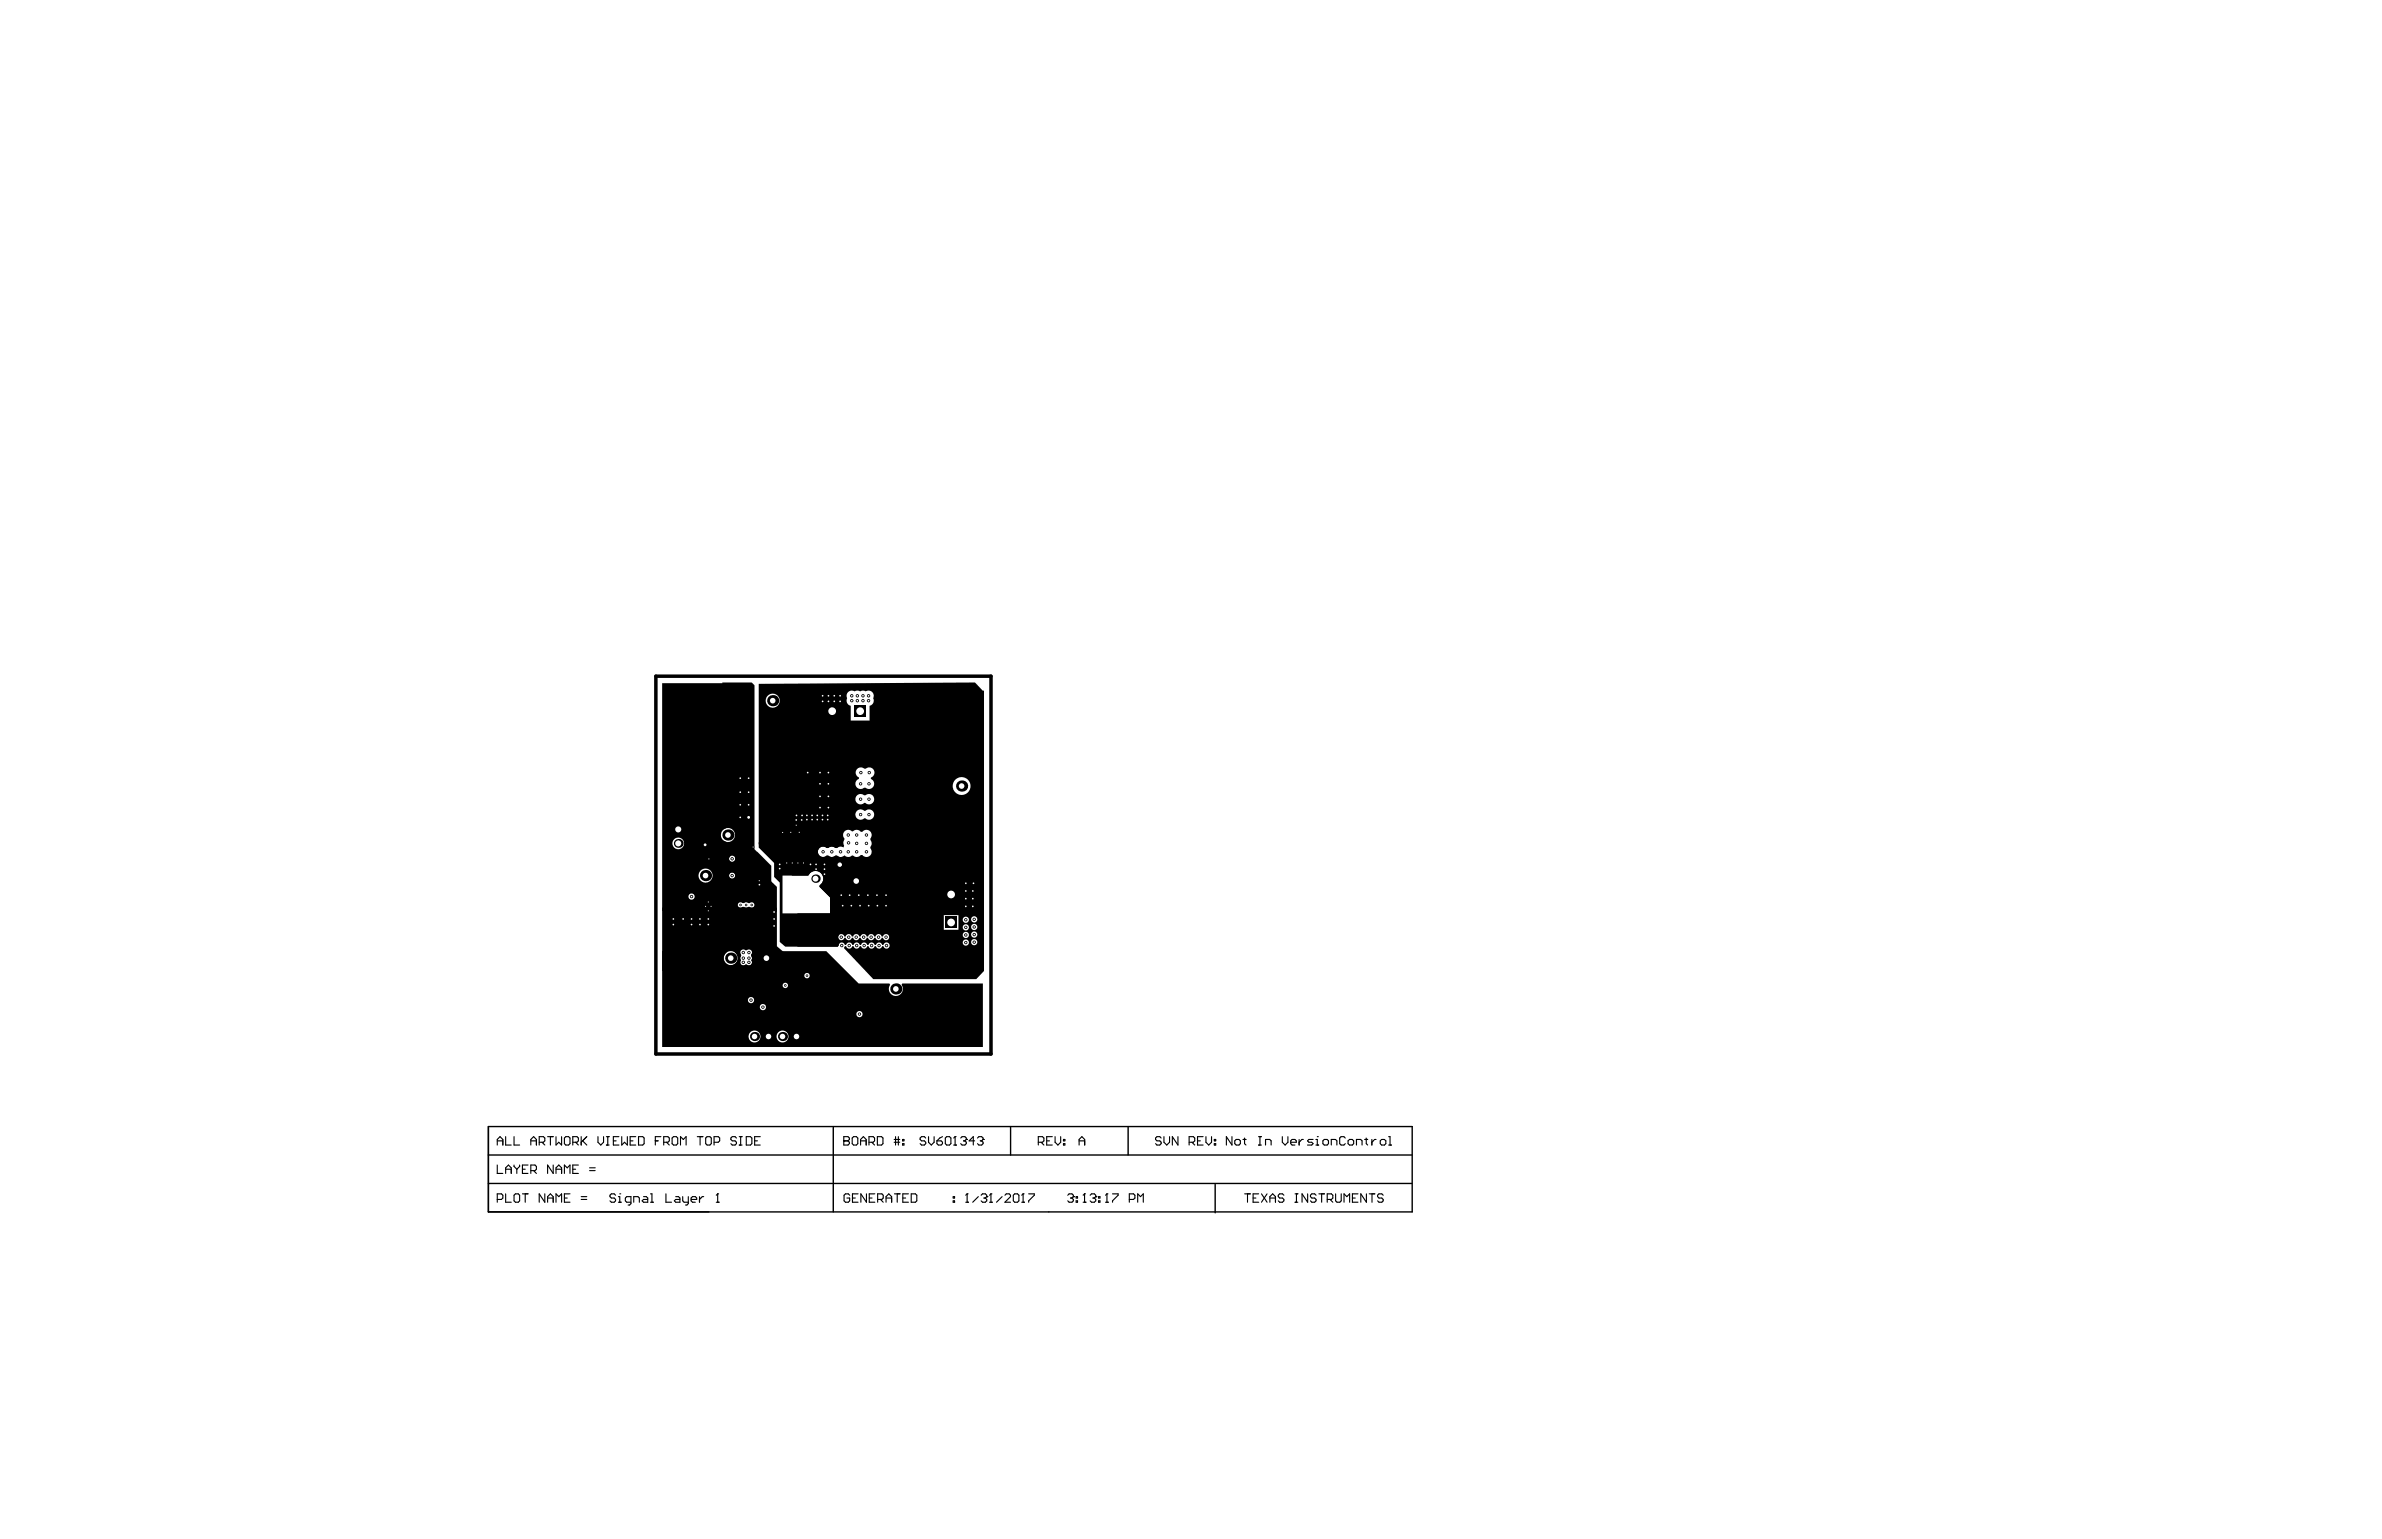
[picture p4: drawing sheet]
<svg xmlns="http://www.w3.org/2000/svg" width="432mm" height="279mm" viewBox="0 0 432 279" stroke-linecap="round" stroke-linejoin="round" font-family="sans-serif">
<path d="M118.9 122.6h60.7v68.5h-60.7z" fill="none" stroke="#000" stroke-width=".63"/>
<path d="M88.5 204.3v15.4h167.5v-15.4h-167.5v15.4M88.5 214.6h167.4M88.5 209.4h167.5M151.1 204.3v15.4M183.2 204.3v5.1M204.5 204.3v5.1M220.3 214.8v5.1" fill="none" stroke="#000" stroke-width=".25"/>
<g fill="none" stroke="#000" stroke-width=".2">
<path d="M90.1 206.9h1.1M90.1 207.6v-1l.5-.5 .6 .5v1M90.1 211.2v1.6h1.1M90.1 217.5h.8l.3-.3v-.5l-.3-.2h-.8v1.5M91.7 206.1v1.5h1M91.7 212.8v-1.1l.5-.5 .5 .5v1.1M91.7 216.5v1.5h1M91.7 212h1M93.2 206.1v1.5h1M93.2 216.7l.2-.2h.5l.3 .2v1l-.3 .3h-.5l-.2-.3zM93.2 211.2v.3l.5 .5M93.7 212v.8"/>
<path d="M94.2 211.2v.3l-.5 .5M94.7 216.5h1M94.7 212h.5M95.2 216.5v1.5M95.7 211.2h-1v1.6h1M96.2 206.9h1M96.2 212.3h.8l.2-.3v-.5l-.2-.3h-.8v1.6M96.2 207.6v-1l.5-.5 .5 .5v1M96.7 212.3l.5 .5M97.7 207.1h.8l.3-.2v-.6l-.3-.2h-.8v1.5M98.3 207.1l.5 .5M98.8 216.5v1.5l-1.1-1.5v1.5"/>
<path d="M99.3 206.1h1M99.3 218v-1l.5-.5 .5 .5v1M99.3 217.2h1M99.8 206.1v1.5M100.3 211.2v1.6l-1-1.6v1.6M100.8 206.1v1.5l.5-.5 .5 .5v-1.5M100.8 212.8v-1.1l.5-.5 .5 .5v1.1M100.8 218v-1.5l.5 .5 .5-.5v1.5M100.8 212h1M102.3 206.3l.3-.2h.5l.2 .2v1.1l-.2 .2h-.5l-.3-.2zM102.3 217.2h.5M102.3 212.8v-1.6l.5 .5 .5-.5v1.6"/>
<path d="M103.3 216.5h-1v1.5h1M103.8 207.1h.8l.2-.2v-.6l-.2-.2h-.8v1.5M103.8 212h.5M104.3 207.1l.5 .5M104.8 211.2h-1v1.6h1M105.4 217.5h1M105.4 217h1M105.4 206.1v1.5M105.6 206.9l.8 .7M106.4 206.1l-1 1M106.9 212.3h1M106.9 211.7h1"/>
<path d="M108.4 206.1v1l.5 .5 .5-.5v-1M109.9 207.6h.5M109.9 206.1h.5M110.2 206.1v1.5M111.2 206.9h.5M111.6 216.7l-.3-.2h-.5l-.2 .2v.3l.2 .2h.5l.3 .3v.2l-.3 .3h-.5l-.2-.3M112.1 218h.5M112.1 217h.2v1M112.2 206.1h-1v1.5h1M112.3 216.5h.1M112.7 206.1v1.5l.5-.5 .5 .5v-1.5M114.2 206.9h.5"/>
<path d="M114.4 218h-.8l-.2-.3v-.5l.2-.2h.8v1.2l-.3 .3h-.2M114.9 218v-1h.7l.3 .2v.8M115.2 206.1h-1v1.5h1M115.8 206.1h.7l.3 .2v1.1l-.3 .2h-.7zM116.7 217h.5l.2 .2v.8h-.7l-.3-.3 .3-.2h.7M117.9 216.5h.3v1.5M117.9 218h.5M118.8 206.9h.5M119.8 206.1h-1v1.5M120.3 207.1h.8l.2-.2v-.6l-.2-.2h-.8v1.5M120.7 216.5v1.5h1M120.8 207.1l.5 .5"/>
<path d="M122.1 206.1h.5l.3 .2v1.1l-.3 .2h-.5l-.3-.2v-1.1zM122.5 217h.5l.3 .2v.8h-.8l-.3-.3 .3-.2h.8M123.4 207.6v-1.5l.5 .5 .5-.5v1.5M123.8 217v.7l.2 .3h.8M124.8 217v1.2l-.3 .3h-.2M125.3 217.5h1v-.3l-.3-.2h-.5l-.2 .2v.5l.2 .3h.5M126.4 206.1h1M126.8 217v1M126.9 206.1v1.5M127.6 217h-.3l-.5 .5M127.9 206.3l.3-.2h.5l.2 .2v1.1l-.2 .2h-.5l-.3-.2zM129.4 207.1h.8l.3-.2v-.6l-.3-.2h-.8v1.5"/>
<path d="M129.8 218h.6M130.1 216.5h.1M130.1 216.5v1.5M130.1 216.5l-.3 .2M133.5 206.3l-.3-.2h-.5l-.2 .2v.3l.2 .3h.5l.3 .2v.3l-.3 .2h-.5l-.2-.2M134 207.6h.5M134 206.1h.5M134.3 206.1v1.5M135.3 206.1h.7l.3 .2v1.1l-.3 .2h-.7zM136.8 206.9h.5M137.8 206.1h-1v1.5h1M153 206.9h.1"/>
<path d="M153 206.1h.7l.3 .2v.3l-.3 .3 .3 .2v.3l-.3 .2h-.7zM153 206.9h.7M154 216.7l-.2-.2h-.5l-.3 .2v1l.3 .3h.5l.2-.3v-.5h-.5M154.5 206.3l.2-.2h.5l.3 .2v1.1l-.3 .2h-.5l-.2-.2zM154.5 217.2h.5M155.5 216.5h-1v1.5h1M156 206.9h1M156 207.6v-1l.5-.5 .5 .5v1M157.1 216.5v1.5l-1-1.5v1.5M157.5 207.1h.8l.2-.2v-.6l-.2-.2h-.8v1.5M157.6 217.2h.5M158 207.1l.5 .5"/>
<path d="M158.6 216.5h-1v1.5h1M159 206.1h.8l.3 .2v1.1l-.3 .2h-.8zM159.1 217.5h.8l.2-.3v-.5l-.2-.2h-.8v1.5M159.6 217.5l.5 .5M160.6 217.2h1M160.6 218v-1l.5-.5 .5 .5v1M162.1 206.6h1M162.1 207.1h1M162.1 216.5h1.1M162.3 206.1v1.5M162.6 216.5v1.5M162.8 206.1v1.5"/>
<path d="M163.6 207.4h.3v.2h-.3zM163.6 206.6h.3v.3h-.3zM163.7 217.2h.5M164.7 216.5h-1v1.5h1M165.2 216.5h.7l.3 .2v1l-.3 .3h-.7zM167.8 206.3l-.2-.2h-.5l-.3 .2v.3l.3 .3h.5l.2 .2v.3l-.2 .2h-.5l-.3-.2M168.3 206.1v1l.5 .5 .5-.5v-1M169.8 206.9h.8l.3 .2v.3l-.3 .2h-.5l-.3-.2zM170.9 206.1l-.6 .2-.5 .6M171.4 206.3l.2-.2h.5l.3 .2v1.1l-.3 .2h-.5l-.2-.2zM172.8 217.7h.2v.3h-.2zM172.8 217h.2v.2h-.2z"/>
<path d="M172.9 207.6h.5M173.1 206.1h.1M173.1 206.1v1.5M173.1 206.1l-.2 .2M174.2 206.3l.2-.2h.5l.3 .2v.3M174.7 206.9h.2M174.9 206.9l.3 .2v.3l-.3 .2h-.5l-.2-.2M175.1 218h.5M175.2 206.6h.1M175.2 206.6l-.3 .3M175.3 216.5h.1M175.3 216.5v1.5"/>
<path d="M175.3 216.5l-.2 .2M176.7 206.9h-1l.7-.8v1.5M177.2 206.3l.2-.2h.6l.2 .2v.3M177.3 217l-1 1M177.7 206.9h.3M177.9 216.7l.2-.2h.5l.3 .2v.3M178 206.9l.2 .2v.3l-.2 .2h-.6l-.2-.2M178.2 206.6h.1M178.2 206.6l-.2 .3M178.4 217.2h.2M178.6 217.2l.3 .3v.2l-.3 .3h-.5l-.2-.3M178.9 217h.1"/>
<path d="M178.9 217l-.3 .2M179.4 218h.5M179.6 216.5h.1M179.6 216.5l-.2 .2M179.6 216.5v1.5M181.7 217l-1.1 1M182.2 216.7l.2-.2h.5l.3 .2v.3l-1 1h1M183.7 216.7l.2-.2h.5l.3 .2v1l-.3 .3h-.5l-.2-.3zM185.2 218h.5M185.5 216.5h.1M185.5 216.5v1.5M185.5 216.5l-.3 .2"/>
<path d="M186.5 216.5h1v.2l-1 1v.3M188.2 207.1h.8l.2-.2v-.6l-.2-.2h-.8v1.5M188.7 207.1l.5 .5M189.7 206.9h.5M190.8 206.1h-1.1v1.5h1.1M191.3 206.1v1l.5 .5 .5-.5v-1M192.8 207.4h.2v.2h-.2zM192.8 206.6h.2v.3h-.2zM193.6 216.7l.2-.2h.5l.3 .2v.3M194.1 217.2h.2M194.3 217.2l.3 .3v.2l-.3 .3h-.5l-.2-.3M194.6 217h.1"/>
<path d="M194.6 217l-.3 .2M195.1 217.7h.2v.3h-.2zM195.1 217h.2v.2h-.2zM195.6 207.6v-1l.5-.5 .5 .5v1M195.6 206.9h1M196.3 218h.6M196.6 216.5h.1M196.6 216.5v1.5M196.6 216.5l-.3 .2M197.6 216.7l.3-.2h.5l.2 .2v.3M198.1 217.2h.3M198.4 217.2l.2 .3v.2l-.2 .3h-.5l-.3-.3"/>
<path d="M198.6 217h.1M198.6 217l-.2 .2M199.1 217.7h.3v.3h-.3zM199.1 217h.3v.2h-.3zM200.4 218h.5M200.7 216.5h.1M200.7 216.5v1.5M200.7 216.5l-.3 .2M201.7 216.5h1v.2l-1 1v.3M204.7 217.5h.8l.2-.3v-.5l-.2-.2h-.8v1.5M206.2 218v-1.5l.5 .5 .6-.5v1.5M210.5 206.3l-.3-.2h-.5l-.2 .2v.3l.2 .3h.5l.3 .2v.3l-.3 .2h-.5l-.2-.2"/>
<path d="M211 206.1v1l.5 .5 .5-.5v-1M213.5 206.1v1.5l-1-1.5v1.5M215.6 207.1h.7l.3-.2v-.6l-.3-.2h-.7v1.5M216.1 207.1l.5 .5M217.1 206.9h.5M218.1 206.1h-1v1.5h1M218.6 206.1v1l.5 .5 .5-.5v-1M220.1 207.4h.3v.2h-.3zM220.1 206.6h.3v.3h-.3zM223.3 206.1v1.5l-1-1.5v1.5M224.1 206.6h.5l.2 .3v.5l-.2 .2h-.5l-.3-.2v-.5zM225.4 206.6h.5"/>
<path d="M225.6 206.3v1.1l.3 .2M225.6 216.5h1M226.1 216.5v1.5M227.2 217.2h.5M228.1 207.6h.6M228.1 206.1h.6M228.2 216.5h-1v1.5h1M228.4 206.1v1.5M228.7 216.5l1 1.5M229.4 207.6v-1h.8l.2 .3v.7M229.7 216.5l-1 1.5M230.2 217.2h1"/>
<path d="M230.2 218v-1l.5-.5 .5 .5v1M232.5 206.1v1l.5 .5 .5-.5v-1M232.7 216.7l-.2-.2h-.5l-.3 .2v.3l.3 .2h.5l.2 .3v.2l-.2 .3h-.5l-.3-.3M234 207.1h1v-.2l-.3-.3h-.5l-.2 .3v.5l.2 .2h.5M234.8 216.5h.5M234.8 218h.5M235 216.5v1.5M235.5 206.6v1M236.3 206.6h-.3l-.5 .5M237 216.5v1.5l-1-1.5v1.5M238 206.6h-.7l-.3 .3 .3 .2h.5l.2 .3-.2 .2h-.8M238.5 207.6h.5"/>
<path d="M238.5 206.6h.3v1M238.6 216.7l-.3-.2h-.5l-.2 .2v.3l.2 .2h.5l.3 .3v.2l-.3 .3h-.5l-.2-.3M238.8 206.1h.1M239.1 216.5h1M239.6 216.5v1.5M240.1 206.6h.5l.2 .3v.5l-.2 .2h-.5l-.3-.2v-.5zM240.6 217.5h.8l.2-.3v-.5l-.2-.2h-.8v1.5M241.1 217.5l.5 .5M241.3 207.6v-1h.8l.2 .3v.7M242.1 216.5v1.2l.3 .3h.5l.2-.3v-1.2M243.6 218v-1.5l.5 .5 .6-.5v1.5M243.9 206.3l-.3-.2h-.5l-.2 .2v1.1l.2 .2h.5l.3-.2"/>
<path d="M244.6 206.6h.5l.3 .3v.5l-.3 .2h-.5l-.2-.2v-.5zM245.2 217.2h.5M245.9 207.6v-1h.8l.2 .3v.7M246.2 216.5h-1v1.5h1M247.4 206.6h.5M247.7 206.3v1.1l.2 .2M247.7 216.5v1.5l-1-1.5v1.5M248.2 216.5h1M248.7 206.6v1M248.7 216.5v1.5M249.4 206.6h-.2l-.5 .5M250.5 206.6h.5l.2 .3v.5l-.2 .2h-.5l-.3-.2v-.5z"/>
<path d="M250.7 216.7l-.2-.2h-.5l-.3 .2v.3l.3 .2h.5l.2 .3v.2l-.2 .3h-.5l-.3-.3M251.7 207.6h.5M251.7 206.1h.3v1.5"/>
</g>
<g fill="#000">
<path d="M130.9 123.7h5.4l.5 .6v29.7l3 3v4h-8.6l-.3-.2v-8.3l.3-.1a1.27 1.27 0 0 0 1.7-.1 1.27 1.27 0 0 0 0-1.8 1.27 1.27 0 0 0-1.7-.1l-.3-.1zM132.1 155.7a.6 .6 0 0 0 1.2 0 .6 .6 0 0 0-1.2 0zM132.1 158.8a.6 .6 0 0 0 1.2 0 .6 .6 0 0 0-1.2 0z"/>
<path d="M137.5 124l39.2-.3 1.4 1.5h.3v50.9l-1.4 1.4h-18.7l-5.3-5.6 .1-.3h.3a.56 .56 0 0 0 .5 .4 .56 .56 0 0 0 .6-.4h.2a.56 .56 0 0 0 .6 .4 .56 .56 0 0 0 .5-.4h.3a.56 .56 0 0 0 .5 .4 .56 .56 0 0 0 .6-.4h.3a.56 .56 0 0 0 .5 .4 .56 .56 0 0 0 .5-.4h.3a.56 .56 0 0 0 .6 .4 .56 .56 0 0 0 .5-.4h.3a.56 .56 0 0 0 .8 .3 .56 .56 0 0 0 0-.9 .56 .56 0 0 0-.8 .3h-.3a.56 .56 0 0 0-.5-.4 .56 .56 0 0 0-.6 .4h-.3a.56 .56 0 0 0-.5-.4 .56 .56 0 0 0-.5 .4h-.3a.56 .56 0 0 0-.6-.4 .56 .56 0 0 0-.5 .4h-.3a.56 .56 0 0 0-.5-.4 .56 .56 0 0 0-.6 .4h-.2a.56 .56 0 0 0-.6-.4 .56 .56 0 0 0-.5 .4h-.3a.56 .56 0 0 0-.6-.4 .56 .56 0 0 0-.5 .6l-.1 .1h-7.4v-6h6v-2.9l-2-1.9 .1-.3a1.41 1.41 0 0 0 .1-2.3 1.41 1.41 0 0 0-2.2 .6h-2.9l-.2-.3v-2.2h-1l-3-3.2h-1.9zM153.7 125.5l-.2 .4 .1 .7a.94 .94 0 0 0 .6 1.4v2.7h3.4v-2.7a.94 .94 0 0 0 .7-1.4 .97 .97 0 0 0-.2-1.1 .97 .97 0 0 0-1.2-.2l-.5-.1-.5 .2-.5-.2-.5 .2-.5-.2zM138.8 127a1.3 1.3 0 0 0 2.6 0 1.3 1.3 0 0 0-2.6 0zM155.4 139.4a1 1 0 0 0 .3 1.6v.2a.98 .98 0 0 0-.5 1.5 .98 .98 0 0 0 1.6 .1 1 1 0 0 0 1.5-.1 1 1 0 0 0-.4-1.5v-.2a.98 .98 0 0 0 .4-1.5 .98 .98 0 0 0-1.5-.1l-.7-.3zM172.7 142.5a1.62 1.62 0 0 0 3.2 0 1.62 1.62 0 0 0-3.2 0zM155.3 144.2a.95 .95 0 0 0 0 1.4 .95 .95 0 0 0 1.4 0h.2a.94 .94 0 0 0 1.3 0 .94 .94 0 0 0 0-1.3 .94 .94 0 0 0-1.3-.1l-.9-.2zM155.3 147a.95 .95 0 0 0 0 1.4 .95 .95 0 0 0 1.4 0h.2a.95 .95 0 0 0 1.3 0 .95 .95 0 0 0 0-1.4 .95 .95 0 0 0-1.3 0l-.9-.2zM148.5 153.8a.94 .94 0 0 0 0 1.3 .94 .94 0 0 0 1.3 .1l.2-.1a1.32 1.32 0 0 0 1.6 0 1.2 1.2 0 0 0 1.5 0l.7 .3 .8-.3a.95 .95 0 0 0 1.4-.1h.3a.99 .99 0 0 0 1.4 .1 .99 .99 0 0 0 .1-1.4 1.26 1.26 0 0 0 0-1.5 .98 .98 0 0 0-.1-1.5 .98 .98 0 0 0-1.4 .1h-.3a.95 .95 0 0 0-1.4-.1h-.2a.95 .95 0 0 0-1.3 0 .95 .95 0 0 0 0 1.4l-.2 .7 .1 .5-.1 .3a1.33 1.33 0 0 0-1.3 .2 1.32 1.32 0 0 0-1.6 0l-.8-.3zM176 166.7a.6 .6 0 0 0 1.2 0 .6 .6 0 0 0-1.2 0zM174.5 166.8a.57 .57 0 0 0 1.1 0 .57 .57 0 0 0-1.1 0zM171.1 165.9v2.7h2.6v-2.7zM176 168.1a.6 .6 0 0 0 1.2 0 .6 .6 0 0 0-1.2 0zM174.5 168.1a.57 .57 0 0 0 1.1 0 .57 .57 0 0 0-1.1 0zM152.1 169.5a.56 .56 0 0 0 .1 .9 .56 .56 0 0 0 .9-.4h.2a.56 .56 0 0 0 .6 .5 .56 .56 0 0 0 .5-.5h.3a.56 .56 0 0 0 .5 .5 .56 .56 0 0 0 .6-.5h.2a.56 .56 0 0 0 .6 .5 .56 .56 0 0 0 .5-.5h.3a.56 .56 0 0 0 .5 .5 .56 .56 0 0 0 .6-.5h.2a.56 .56 0 0 0 .6 .5 .56 .56 0 0 0 .5-.5h.3a.56 .56 0 0 0 .8 .4 .56 .56 0 0 0 0-.9 .56 .56 0 0 0-.8 .3h-.3a.56 .56 0 0 0-.5-.4 .56 .56 0 0 0-.6 .4h-.2a.56 .56 0 0 0-.6-.4 .56 .56 0 0 0-.5 .4h-.3a.56 .56 0 0 0-.5-.4 .56 .56 0 0 0-.6 .4h-.2a.56 .56 0 0 0-.6-.4 .56 .56 0 0 0-.5 .4h-.3a.56 .56 0 0 0-.5-.4 .56 .56 0 0 0-.6 .4h-.2l-.1-.1a.57 .57 0 0 0-.9-.2zM176 169.5a.6 .6 0 0 0 1.2 0 .6 .6 0 0 0-1.2 0zM174.5 169.5a.57 .57 0 0 0 1.1 0 .57 .57 0 0 0-1.1 0zM176 170.8a.6 .6 0 0 0 1.2 0 .6 .6 0 0 0-1.2 0zM174.5 170.9a.57 .57 0 0 0 1.1 0 .57 .57 0 0 0-1.1 0z"/>
<path d="M120 123.9h11.6v26.3a1.28 1.28 0 0 0-.9 1.2 1.28 1.28 0 0 0 .9 1.2v1.6l.8 .8v.3a.57 .57 0 0 0-.1 .7 .57 .57 0 0 0 .7 .2 .57 .57 0 0 0 .2-.7l.2-.3h1.6l5.8 5.6v4.6h-20.5l-.3-.3zM121.9 152.9a1.06 1.06 0 0 0 2.1 0 1.06 1.06 0 0 0-2.1 0zM132.1 158.8a.6 .6 0 0 0 1.2 0 .6 .6 0 0 0-1.2 0zM126.6 158.8a1.3 1.3 0 0 0 2.6 0 1.3 1.3 0 0 0-2.6 0zM124.8 162.6a.57 .57 0 0 0 1.1 0 .57 .57 0 0 0-1.1 0zM133.9 163.7a.49 .49 0 0 0 0 .7 .49 .49 0 0 0 .7 0h.3a.49 .49 0 0 0 .7 0h.3a.49 .49 0 0 0 .7 0 .49 .49 0 0 0 0-.7 .49 .49 0 0 0-.7 .1l-.3-.1a.49 .49 0 0 0-.7 .1l-.3-.1a.49 .49 0 0 0-.7 0z"/>
<path d="M137.5 152.8l.2-.2 14.5 .1 .1 .2-.2 .1v.5l-.2 .1a.6 .6 0 0 1-.9-.1l-.7 .1a.6 .6 0 0 1-.8-.1 .94 .94 0 0 0-1.2 1.2 .94 .94 0 0 0 1.5 .5l.2-.1a1.32 1.32 0 0 0 1.6 0l.5 .3v14.1a.56 .56 0 0 0 0 .8v.8l-.2 .5h-9.5l-1.1-.8v-10.8l-1-1v-2.5l-2.8-2.8zM141.8 158.8v6.8h8.7v-2.9l-2-1.9 .1-.3a1.41 1.41 0 0 0 .1-2.3 1.41 1.41 0 0 0-2.2 .6z"/>
<path d="M120 164.6h20.8v7l1.9 1.5v3h-22.7zM134.3 172.3a.57 .57 0 0 0 0 .8v.2a.56 .56 0 0 0 0 .8 .57 .57 0 0 0 .1 .8 .57 .57 0 0 0 .7 0h.3a.57 .57 0 0 0 .8 0 .57 .57 0 0 0 0-.8 .56 .56 0 0 0 0-.8v-.2a.57 .57 0 0 0 0-.8 .57 .57 0 0 0-.8 0h-.3a.57 .57 0 0 0-.8 0zM131.2 173.7a1.28 1.28 0 0 0 2.5 0 1.28 1.28 0 0 0-2.5 0z"/>
<path d="M120 172.5h11.6l.1 .2a1.27 1.27 0 0 0-.2 1.9 1.27 1.27 0 0 0 1.9 0 1.27 1.27 0 0 0-.2-1.9l.1-.2h.7l.2 .2a.83 .83 0 0 1 0 1 .55 .55 0 0 1 0 .8 .57 .57 0 0 0 .3 .5 .57 .57 0 0 0 .6-.1h.3a.57 .57 0 0 0 .8 0 .57 .57 0 0 0 0-.8 .56 .56 0 0 0 0-.8l.3-.8h13.3l5.8 5.8h5.6l.2 .3a1.27 1.27 0 0 0 1 2 1.27 1.27 0 0 0 1-2l.2-.3h14.6v11.5h-58.2zM145.8 176.9a.5 .5 0 0 0 1 0 .5 .5 0 0 0-1 0zM141.9 178.7a.49 .49 0 0 0 .9 0 .49 .49 0 0 0-.9 0zM135.6 181.3a.57 .57 0 0 0 1.1 0 .57 .57 0 0 0-1.1 0zM137.7 182.6a.6 .6 0 0 0 1.2 0 .6 .6 0 0 0-1.2 0zM155.2 183.9a.6 .6 0 0 0 1.2 0 .6 .6 0 0 0-1.2 0zM140.8 187.9a1.09 1.09 0 0 0 2.1 0 1.09 1.09 0 0 0-2.1 0zM135.7 187.9a1.1 1.1 0 0 0 2.2 0 1.1 1.1 0 0 0-2.2 0z"/>
<circle cx="128.4" cy="163.5" r=".25"/>
</g>
<circle cx="128.4" cy="163.5" r=".1" fill="#fff"/>
<circle cx="128.9" cy="164.3" r=".25" fill="#000"/>
<circle cx="128.9" cy="164.3" r=".1" fill="#fff"/>
<circle cx="127.9" cy="164.3" r=".25" fill="#000"/>
<circle cx="127.9" cy="164.3" r=".1" fill="#fff"/>
<circle cx="128.4" cy="165.1" r=".25" fill="#000"/>
<circle cx="128.4" cy="165.1" r=".1" fill="#fff"/>
<circle cx="144.9" cy="150.9" r=".23" fill="#000"/>
<circle cx="144.9" cy="150.9" r=".1" fill="#fff"/>
<circle cx="141.9" cy="150.9" r=".23" fill="#000"/>
<circle cx="141.9" cy="150.9" r=".1" fill="#fff"/>
<circle cx="136.5" cy="153.6" r=".23" fill="#000"/>
<circle cx="136.5" cy="153.6" r=".1" fill="#fff"/>
<circle cx="122.1" cy="167.6" r=".3" fill="#000"/>
<circle cx="122.1" cy="167.6" r=".15" fill="#fff"/>
<circle cx="132.7" cy="155.7" r=".3" fill="#000"/>
<circle cx="132.7" cy="155.7" r=".15" fill="#fff"/>
<circle cx="125.4" cy="167.6" r=".3" fill="#000"/>
<circle cx="125.4" cy="167.6" r=".15" fill="#fff"/>
<circle cx="128.4" cy="167.6" r=".3" fill="#000"/>
<circle cx="128.4" cy="167.6" r=".15" fill="#fff"/>
<circle cx="126.9" cy="167.6" r=".3" fill="#000"/>
<circle cx="126.9" cy="167.6" r=".15" fill="#fff"/>
<circle cx="134.7" cy="174.5" r=".3" fill="#000"/>
<circle cx="134.7" cy="174.5" r=".15" fill="#fff"/>
<circle cx="134.7" cy="173.7" r=".3" fill="#000"/>
<circle cx="134.7" cy="173.7" r=".15" fill="#fff"/>
<circle cx="134.7" cy="172.7" r=".3" fill="#000"/>
<circle cx="134.7" cy="172.7" r=".15" fill="#fff"/>
<circle cx="135.8" cy="174.5" r=".3" fill="#000"/>
<circle cx="135.8" cy="174.5" r=".15" fill="#fff"/>
<circle cx="135.8" cy="173.7" r=".3" fill="#000"/>
<circle cx="135.8" cy="173.7" r=".15" fill="#fff"/>
<circle cx="135.8" cy="172.7" r=".3" fill="#000"/>
<circle cx="135.8" cy="172.7" r=".15" fill="#fff"/>
<circle cx="134.2" cy="164.1" r=".23" fill="#000"/>
<circle cx="134.2" cy="164.1" r=".1" fill="#fff"/>
<circle cx="136.3" cy="164.1" r=".23" fill="#000"/>
<circle cx="136.3" cy="164.1" r=".1" fill="#fff"/>
<circle cx="135.3" cy="164.1" r=".23" fill="#000"/>
<circle cx="135.3" cy="164.1" r=".1" fill="#fff"/>
<circle cx="126.9" cy="166.6" r=".3" fill="#000"/>
<circle cx="126.9" cy="166.6" r=".15" fill="#fff"/>
<circle cx="146.9" cy="156.7" r=".3" fill="#000"/>
<circle cx="146.9" cy="156.7" r=".15" fill="#fff"/>
<circle cx="141.3" cy="156.7" r=".3" fill="#000"/>
<circle cx="141.3" cy="156.7" r=".15" fill="#fff"/>
<circle cx="141.3" cy="157.5" r=".3" fill="#000"/>
<circle cx="141.3" cy="157.5" r=".15" fill="#fff"/>
<circle cx="147.9" cy="156.7" r=".3" fill="#000"/>
<circle cx="147.9" cy="156.7" r=".15" fill="#fff"/>
<circle cx="147.9" cy="157.6" r=".3" fill="#000"/>
<circle cx="147.9" cy="157.6" r=".15" fill="#fff"/>
<circle cx="149.5" cy="156.7" r=".3" fill="#000"/>
<circle cx="149.5" cy="156.7" r=".15" fill="#fff"/>
<circle cx="149.5" cy="157.6" r=".3" fill="#000"/>
<circle cx="149.5" cy="157.6" r=".15" fill="#fff"/>
<circle cx="149.5" cy="158.5" r=".3" fill="#000"/>
<circle cx="149.5" cy="158.5" r=".15" fill="#fff"/>
<circle cx="142.6" cy="156.5" r=".23" fill="#000"/>
<circle cx="142.6" cy="156.5" r=".1" fill="#fff"/>
<circle cx="143.6" cy="156.5" r=".23" fill="#000"/>
<circle cx="143.6" cy="156.5" r=".1" fill="#fff"/>
<circle cx="144.6" cy="156.5" r=".23" fill="#000"/>
<circle cx="144.6" cy="156.5" r=".1" fill="#fff"/>
<circle cx="145.7" cy="156.5" r=".23" fill="#000"/>
<circle cx="145.7" cy="156.5" r=".1" fill="#fff"/>
<circle cx="140.3" cy="165.4" r=".3" fill="#000"/>
<circle cx="140.3" cy="165.4" r=".15" fill="#fff"/>
<circle cx="140.3" cy="166.6" r=".3" fill="#000"/>
<circle cx="140.3" cy="166.6" r=".15" fill="#fff"/>
<circle cx="140.3" cy="167.9" r=".3" fill="#000"/>
<circle cx="140.3" cy="167.9" r=".15" fill="#fff"/>
<circle cx="122.1" cy="166.6" r=".3" fill="#000"/>
<circle cx="122.1" cy="166.6" r=".15" fill="#fff"/>
<circle cx="123.8" cy="166.6" r=".3" fill="#000"/>
<circle cx="123.8" cy="166.6" r=".15" fill="#fff"/>
<circle cx="125.4" cy="166.6" r=".3" fill="#000"/>
<circle cx="125.4" cy="166.6" r=".15" fill="#fff"/>
<circle cx="128.4" cy="166.6" r=".3" fill="#000"/>
<circle cx="128.4" cy="166.6" r=".15" fill="#fff"/>
<circle cx="160.6" cy="164.2" r=".3" fill="#000"/>
<circle cx="160.6" cy="164.2" r=".15" fill="#fff"/>
<circle cx="159" cy="164.2" r=".3" fill="#000"/>
<circle cx="159" cy="164.2" r=".15" fill="#fff"/>
<circle cx="155.9" cy="164.2" r=".3" fill="#000"/>
<circle cx="155.9" cy="164.2" r=".15" fill="#fff"/>
<circle cx="160.6" cy="169.9" r=".3" fill="#000"/>
<circle cx="160.6" cy="169.9" r=".15" fill="#fff"/>
<circle cx="157.9" cy="169.9" r=".3" fill="#000"/>
<circle cx="157.9" cy="169.9" r=".15" fill="#fff"/>
<circle cx="132.7" cy="158.8" r=".3" fill="#000"/>
<circle cx="132.7" cy="158.8" r=".15" fill="#fff"/>
<circle cx="175.1" cy="166.8" r=".3" fill="#000"/>
<circle cx="175.1" cy="166.8" r=".15" fill="#fff"/>
<circle cx="175.1" cy="168.1" r=".3" fill="#000"/>
<circle cx="175.1" cy="168.1" r=".15" fill="#fff"/>
<circle cx="175.1" cy="169.5" r=".3" fill="#000"/>
<circle cx="175.1" cy="169.5" r=".15" fill="#fff"/>
<circle cx="175.1" cy="170.9" r=".3" fill="#000"/>
<circle cx="175.1" cy="170.9" r=".15" fill="#fff"/>
<circle cx="176.6" cy="166.7" r=".3" fill="#000"/>
<circle cx="176.6" cy="166.7" r=".15" fill="#fff"/>
<circle cx="176.6" cy="168.1" r=".3" fill="#000"/>
<circle cx="176.6" cy="168.1" r=".15" fill="#fff"/>
<circle cx="176.6" cy="169.5" r=".3" fill="#000"/>
<circle cx="176.6" cy="169.5" r=".15" fill="#fff"/>
<circle cx="176.6" cy="170.8" r=".3" fill="#000"/>
<circle cx="176.6" cy="170.8" r=".15" fill="#fff"/>
<circle cx="176.5" cy="160.2" r=".3" fill="#000"/>
<circle cx="176.5" cy="160.2" r=".15" fill="#fff"/>
<circle cx="175.1" cy="160.2" r=".3" fill="#000"/>
<circle cx="175.1" cy="160.2" r=".15" fill="#fff"/>
<circle cx="175.1" cy="161.6" r=".3" fill="#000"/>
<circle cx="175.1" cy="161.6" r=".15" fill="#fff"/>
<circle cx="175.1" cy="162.9" r=".3" fill="#000"/>
<circle cx="175.1" cy="162.9" r=".15" fill="#fff"/>
<circle cx="175.1" cy="164.3" r=".3" fill="#000"/>
<circle cx="175.1" cy="164.3" r=".15" fill="#fff"/>
<circle cx="176.3" cy="162.9" r=".3" fill="#000"/>
<circle cx="176.3" cy="162.9" r=".15" fill="#fff"/>
<circle cx="176.3" cy="164.3" r=".3" fill="#000"/>
<circle cx="176.3" cy="164.3" r=".15" fill="#fff"/>
<circle cx="176.3" cy="161.6" r=".3" fill="#000"/>
<circle cx="176.3" cy="161.6" r=".15" fill="#fff"/>
<circle cx="150" cy="148.6" r=".3" fill="#000"/>
<circle cx="150" cy="148.6" r=".15" fill="#fff"/>
<circle cx="148.2" cy="148.6" r=".3" fill="#000"/>
<circle cx="148.2" cy="148.6" r=".15" fill="#fff"/>
<circle cx="147.2" cy="148.6" r=".3" fill="#000"/>
<circle cx="147.2" cy="148.6" r=".15" fill="#fff"/>
<circle cx="143.3" cy="150.9" r=".23" fill="#000"/>
<circle cx="143.3" cy="150.9" r=".1" fill="#fff"/>
<circle cx="146.3" cy="148.6" r=".3" fill="#000"/>
<circle cx="146.3" cy="148.6" r=".15" fill="#fff"/>
<circle cx="144.3" cy="149.6" r=".23" fill="#000"/>
<circle cx="144.3" cy="149.6" r=".1" fill="#fff"/>
<circle cx="149.1" cy="148.6" r=".3" fill="#000"/>
<circle cx="149.1" cy="148.6" r=".15" fill="#fff"/>
<circle cx="144.3" cy="148.7" r=".3" fill="#000"/>
<circle cx="144.3" cy="148.7" r=".15" fill="#fff"/>
<circle cx="145.3" cy="148.7" r=".3" fill="#000"/>
<circle cx="145.3" cy="148.7" r=".15" fill="#fff"/>
<circle cx="146.3" cy="147.9" r=".3" fill="#000"/>
<circle cx="146.3" cy="147.9" r=".15" fill="#fff"/>
<circle cx="147.2" cy="147.9" r=".3" fill="#000"/>
<circle cx="147.2" cy="147.9" r=".15" fill="#fff"/>
<circle cx="148.2" cy="147.9" r=".3" fill="#000"/>
<circle cx="148.2" cy="147.9" r=".15" fill="#fff"/>
<circle cx="149.1" cy="147.9" r=".3" fill="#000"/>
<circle cx="149.1" cy="147.9" r=".15" fill="#fff"/>
<circle cx="150" cy="147.9" r=".3" fill="#000"/>
<circle cx="150" cy="147.9" r=".15" fill="#fff"/>
<circle cx="152.5" cy="169.9" r=".3" fill="#000"/>
<circle cx="152.5" cy="169.9" r=".15" fill="#fff"/>
<circle cx="155.2" cy="169.9" r=".3" fill="#000"/>
<circle cx="155.2" cy="169.9" r=".15" fill="#fff"/>
<circle cx="156.6" cy="169.9" r=".3" fill="#000"/>
<circle cx="156.6" cy="169.9" r=".15" fill="#fff"/>
<circle cx="159.3" cy="169.9" r=".3" fill="#000"/>
<circle cx="159.3" cy="169.9" r=".15" fill="#fff"/>
<circle cx="153.9" cy="169.9" r=".3" fill="#000"/>
<circle cx="153.9" cy="169.9" r=".15" fill="#fff"/>
<circle cx="152.6" cy="171.4" r=".3" fill="#000"/>
<circle cx="152.6" cy="171.4" r=".15" fill="#fff"/>
<circle cx="153.9" cy="171.4" r=".3" fill="#000"/>
<circle cx="153.9" cy="171.4" r=".15" fill="#fff"/>
<circle cx="155.3" cy="171.4" r=".3" fill="#000"/>
<circle cx="155.3" cy="171.4" r=".15" fill="#fff"/>
<circle cx="156.6" cy="171.4" r=".3" fill="#000"/>
<circle cx="156.6" cy="171.4" r=".15" fill="#fff"/>
<circle cx="158" cy="171.4" r=".3" fill="#000"/>
<circle cx="158" cy="171.4" r=".15" fill="#fff"/>
<circle cx="159.4" cy="171.4" r=".3" fill="#000"/>
<circle cx="159.4" cy="171.4" r=".15" fill="#fff"/>
<circle cx="160.7" cy="171.4" r=".3" fill="#000"/>
<circle cx="160.7" cy="171.4" r=".15" fill="#fff"/>
<circle cx="160.6" cy="162.3" r=".3" fill="#000"/>
<circle cx="160.6" cy="162.3" r=".15" fill="#fff"/>
<circle cx="159" cy="162.3" r=".3" fill="#000"/>
<circle cx="159" cy="162.3" r=".15" fill="#fff"/>
<circle cx="152.5" cy="162.3" r=".3" fill="#000"/>
<circle cx="152.5" cy="162.3" r=".15" fill="#fff"/>
<circle cx="157.5" cy="164.2" r=".3" fill="#000"/>
<circle cx="157.5" cy="164.2" r=".15" fill="#fff"/>
<circle cx="157.3" cy="162.3" r=".3" fill="#000"/>
<circle cx="157.3" cy="162.3" r=".15" fill="#fff"/>
<circle cx="154" cy="162.3" r=".3" fill="#000"/>
<circle cx="154" cy="162.3" r=".15" fill="#fff"/>
<circle cx="154.3" cy="164.2" r=".3" fill="#000"/>
<circle cx="154.3" cy="164.2" r=".15" fill="#fff"/>
<circle cx="155.7" cy="162.3" r=".3" fill="#000"/>
<circle cx="155.7" cy="162.3" r=".15" fill="#fff"/>
<circle cx="152.8" cy="164.2" r=".3" fill="#000"/>
<circle cx="152.8" cy="164.2" r=".15" fill="#fff"/>
<circle cx="153.8" cy="151.4" r=".3" fill="#000"/>
<circle cx="153.8" cy="151.4" r=".15" fill="#fff"/>
<circle cx="153.8" cy="152.8" r=".3" fill="#000"/>
<circle cx="153.8" cy="152.8" r=".15" fill="#fff"/>
<circle cx="153.8" cy="154.4" r=".3" fill="#000"/>
<circle cx="153.8" cy="154.4" r=".15" fill="#fff"/>
<circle cx="155.3" cy="151.4" r=".3" fill="#000"/>
<circle cx="155.3" cy="151.4" r=".15" fill="#fff"/>
<circle cx="155.3" cy="152.9" r=".3" fill="#000"/>
<circle cx="155.3" cy="152.9" r=".15" fill="#fff"/>
<circle cx="155.3" cy="154.4" r=".3" fill="#000"/>
<circle cx="155.3" cy="154.4" r=".15" fill="#fff"/>
<circle cx="157.1" cy="151.4" r=".3" fill="#000"/>
<circle cx="157.1" cy="151.4" r=".15" fill="#fff"/>
<circle cx="157.1" cy="152.9" r=".3" fill="#000"/>
<circle cx="157.1" cy="152.9" r=".15" fill="#fff"/>
<circle cx="157.1" cy="154.4" r=".3" fill="#000"/>
<circle cx="157.1" cy="154.4" r=".15" fill="#fff"/>
<circle cx="156.1" cy="140.1" r=".3" fill="#000"/>
<circle cx="156.1" cy="140.1" r=".15" fill="#fff"/>
<circle cx="156" cy="142.1" r=".3" fill="#000"/>
<circle cx="156" cy="142.1" r=".15" fill="#fff"/>
<circle cx="156" cy="144.9" r=".3" fill="#000"/>
<circle cx="156" cy="144.9" r=".15" fill="#fff"/>
<circle cx="157.5" cy="144.9" r=".3" fill="#000"/>
<circle cx="157.5" cy="144.9" r=".15" fill="#fff"/>
<circle cx="157.5" cy="142.1" r=".3" fill="#000"/>
<circle cx="157.5" cy="142.1" r=".15" fill="#fff"/>
<circle cx="157.6" cy="140.1" r=".3" fill="#000"/>
<circle cx="157.6" cy="140.1" r=".15" fill="#fff"/>
<circle cx="149.2" cy="154.4" r=".3" fill="#000"/>
<circle cx="149.2" cy="154.4" r=".15" fill="#fff"/>
<circle cx="150.8" cy="154.4" r=".3" fill="#000"/>
<circle cx="150.8" cy="154.4" r=".15" fill="#fff"/>
<circle cx="152.4" cy="154.4" r=".3" fill="#000"/>
<circle cx="152.4" cy="154.4" r=".15" fill="#fff"/>
<circle cx="146.4" cy="140.1" r=".3" fill="#000"/>
<circle cx="146.4" cy="140.1" r=".15" fill="#fff"/>
<circle cx="150.2" cy="140.1" r=".3" fill="#000"/>
<circle cx="150.2" cy="140.1" r=".15" fill="#fff"/>
<circle cx="150.2" cy="142.1" r=".3" fill="#000"/>
<circle cx="150.2" cy="142.1" r=".15" fill="#fff"/>
<circle cx="150.2" cy="144.4" r=".3" fill="#000"/>
<circle cx="150.2" cy="144.4" r=".15" fill="#fff"/>
<circle cx="150.2" cy="146.4" r=".3" fill="#000"/>
<circle cx="150.2" cy="146.4" r=".15" fill="#fff"/>
<circle cx="148.6" cy="146.4" r=".3" fill="#000"/>
<circle cx="148.6" cy="146.4" r=".15" fill="#fff"/>
<circle cx="148.6" cy="144.4" r=".3" fill="#000"/>
<circle cx="148.6" cy="144.4" r=".15" fill="#fff"/>
<circle cx="148.6" cy="142.1" r=".3" fill="#000"/>
<circle cx="148.6" cy="142.1" r=".15" fill="#fff"/>
<circle cx="148.6" cy="140.1" r=".3" fill="#000"/>
<circle cx="148.6" cy="140.1" r=".15" fill="#fff"/>
<circle cx="134.2" cy="143.6" r=".3" fill="#000"/>
<circle cx="134.2" cy="143.6" r=".15" fill="#fff"/>
<circle cx="135.7" cy="143.6" r=".3" fill="#000"/>
<circle cx="135.7" cy="143.6" r=".15" fill="#fff"/>
<circle cx="134.2" cy="145.9" r=".3" fill="#000"/>
<circle cx="134.2" cy="145.9" r=".15" fill="#fff"/>
<circle cx="135.7" cy="145.9" r=".3" fill="#000"/>
<circle cx="135.7" cy="145.9" r=".15" fill="#fff"/>
<circle cx="134.2" cy="148.2" r=".3" fill="#000"/>
<circle cx="134.2" cy="148.2" r=".15" fill="#fff"/>
<circle cx="135.7" cy="148.2" r=".41" fill="#000"/>
<circle cx="135.7" cy="148.2" r=".25" fill="#fff"/>
<circle cx="134.2" cy="141.1" r=".3" fill="#000"/>
<circle cx="134.2" cy="141.1" r=".15" fill="#fff"/>
<circle cx="135.7" cy="141.1" r=".3" fill="#000"/>
<circle cx="135.7" cy="141.1" r=".15" fill="#fff"/>
<circle cx="156" cy="147.7" r=".3" fill="#000"/>
<circle cx="156" cy="147.7" r=".15" fill="#fff"/>
<circle cx="157.5" cy="147.7" r=".3" fill="#000"/>
<circle cx="157.5" cy="147.7" r=".15" fill="#fff"/>
<circle cx="125.4" cy="162.6" r=".3" fill="#000"/>
<circle cx="125.4" cy="162.6" r=".15" fill="#fff"/>
<circle cx="155.8" cy="183.9" r=".3" fill="#000"/>
<circle cx="155.8" cy="183.9" r=".15" fill="#fff"/>
<circle cx="142.4" cy="178.7" r=".23" fill="#000"/>
<circle cx="142.4" cy="178.7" r=".1" fill="#fff"/>
<circle cx="146.3" cy="176.9" r=".23" fill="#000"/>
<circle cx="146.3" cy="176.9" r=".1" fill="#fff"/>
<circle cx="137.6" cy="159.7" r=".23" fill="#000"/>
<circle cx="137.6" cy="159.7" r=".1" fill="#fff"/>
<circle cx="137.7" cy="160.4" r=".3" fill="#000"/>
<circle cx="137.7" cy="160.4" r=".15" fill="#fff"/>
<circle cx="136.1" cy="181.3" r=".3" fill="#000"/>
<circle cx="136.1" cy="181.3" r=".15" fill="#fff"/>
<circle cx="138.3" cy="182.6" r=".3" fill="#000"/>
<circle cx="138.3" cy="182.6" r=".15" fill="#fff"/>
<circle cx="128.5" cy="155.7" r=".23" fill="#000"/>
<circle cx="128.5" cy="155.7" r=".1" fill="#fff"/>
<circle cx="145.4" cy="147.9" r=".3" fill="#000"/>
<circle cx="145.4" cy="147.9" r=".15" fill="#fff"/>
<circle cx="144.4" cy="147.9" r=".3" fill="#000"/>
<circle cx="144.4" cy="147.9" r=".15" fill="#fff"/>
<circle cx="149.1" cy="127.2" r=".3" fill="#000"/>
<circle cx="149.1" cy="127.2" r=".15" fill="#fff"/>
<circle cx="151.2" cy="127.2" r=".3" fill="#000"/>
<circle cx="151.2" cy="127.2" r=".15" fill="#fff"/>
<circle cx="152.3" cy="127.2" r=".3" fill="#000"/>
<circle cx="152.3" cy="127.2" r=".15" fill="#fff"/>
<circle cx="152.3" cy="126.2" r=".3" fill="#000"/>
<circle cx="152.3" cy="126.2" r=".15" fill="#fff"/>
<circle cx="151.2" cy="126.2" r=".3" fill="#000"/>
<circle cx="151.2" cy="126.2" r=".15" fill="#fff"/>
<circle cx="150.2" cy="126.2" r=".3" fill="#000"/>
<circle cx="150.2" cy="126.2" r=".15" fill="#fff"/>
<circle cx="149.1" cy="126.2" r=".3" fill="#000"/>
<circle cx="149.1" cy="126.2" r=".15" fill="#fff"/>
<circle cx="150.2" cy="127.2" r=".3" fill="#000"/>
<circle cx="150.2" cy="127.2" r=".15" fill="#fff"/>
<circle cx="154.4" cy="126.2" r=".3" fill="#000"/>
<circle cx="154.4" cy="126.2" r=".15" fill="#fff"/>
<circle cx="155.4" cy="126.2" r=".3" fill="#000"/>
<circle cx="155.4" cy="126.2" r=".15" fill="#fff"/>
<circle cx="156.4" cy="126.2" r=".3" fill="#000"/>
<circle cx="156.4" cy="126.2" r=".15" fill="#fff"/>
<circle cx="157.4" cy="126.2" r=".3" fill="#000"/>
<circle cx="157.4" cy="126.2" r=".15" fill="#fff"/>
<circle cx="154.4" cy="127" r=".3" fill="#000"/>
<circle cx="154.4" cy="127" r=".15" fill="#fff"/>
<circle cx="155.4" cy="127" r=".3" fill="#000"/>
<circle cx="155.4" cy="127" r=".15" fill="#fff"/>
<circle cx="156.4" cy="127" r=".3" fill="#000"/>
<circle cx="156.4" cy="127" r=".15" fill="#fff"/>
<circle cx="157.4" cy="127" r=".3" fill="#000"/>
<circle cx="157.4" cy="127" r=".15" fill="#fff"/>
<circle cx="127.8" cy="153.2" r=".41" fill="#000"/>
<circle cx="127.8" cy="153.2" r=".25" fill="#fff"/>
<path d="M143.6 187.1h1.6v1.7h-1.6z" fill-rule="evenodd" fill="#000"/>
<circle cx="144.4" cy="187.9" r=".5" fill="#fff"/>
<circle cx="123" cy="152.9" r=".8" fill="#000"/>
<circle cx="123" cy="152.9" r=".55" fill="#fff"/>
<path d="M122.2 149.6h1.5v1.6h-1.5z" fill-rule="evenodd" fill="#000"/>
<circle cx="123" cy="150.4" r=".55" fill="#fff"/>
<circle cx="132.5" cy="173.7" r="1.01" fill="#000"/>
<circle cx="132.5" cy="173.7" r=".51" fill="#fff"/>
<circle cx="132" cy="151.4" r="1.01" fill="#000"/>
<circle cx="132" cy="151.4" r=".51" fill="#fff"/>
<circle cx="138.9" cy="173.7" r="1.01" fill="#000"/>
<circle cx="138.9" cy="173.7" r=".51" fill="#fff"/>
<circle cx="140.1" cy="127" r="1.01" fill="#000"/>
<circle cx="140.1" cy="127" r=".51" fill="#fff"/>
<circle cx="147.8" cy="159.3" r=".76" fill="#000"/>
<circle cx="147.8" cy="159.3" r=".53" fill="#fff"/>
<circle cx="150.9" cy="128.9" r="1.07" fill="#000"/>
<circle cx="150.9" cy="128.9" r=".7" fill="#fff"/>
<circle cx="155.2" cy="159.7" r="1.01" fill="#000"/>
<circle cx="155.2" cy="159.7" r=".51" fill="#fff"/>
<path d="M154.9 127.9h2.1v2.1h-2.1z" fill-rule="evenodd" fill="#000"/>
<circle cx="155.9" cy="128.9" r=".7" fill="#fff"/>
<path d="M171.3 166.2h2.2v2.1h-2.2z" fill-rule="evenodd" fill="#000"/>
<circle cx="172.4" cy="167.3" r=".7" fill="#fff"/>
<circle cx="172.4" cy="162.2" r="1.07" fill="#000"/>
<circle cx="172.4" cy="162.2" r=".7" fill="#fff"/>
<circle cx="174.3" cy="142.5" r="1.01" fill="#000"/>
<circle cx="174.3" cy="142.5" r=".51" fill="#fff"/>
<circle cx="141.8" cy="187.9" r=".82" fill="#000"/>
<circle cx="141.8" cy="187.9" r=".5" fill="#fff"/>
<circle cx="139.3" cy="187.9" r=".82" fill="#000"/>
<circle cx="139.3" cy="187.9" r=".5" fill="#fff"/>
<circle cx="162.4" cy="179.3" r="1.01" fill="#000"/>
<circle cx="162.4" cy="179.3" r=".51" fill="#fff"/>
<circle cx="127.9" cy="158.8" r="1.01" fill="#000"/>
<circle cx="127.9" cy="158.8" r=".51" fill="#fff"/>
<circle cx="152.2" cy="156.8" r=".58" fill="#000"/>
<circle cx="152.2" cy="156.8" r=".41" fill="#fff"/>
<circle cx="136.8" cy="187.9" r=".82" fill="#000"/>
<circle cx="136.8" cy="187.9" r=".5" fill="#fff"/>
</svg>
